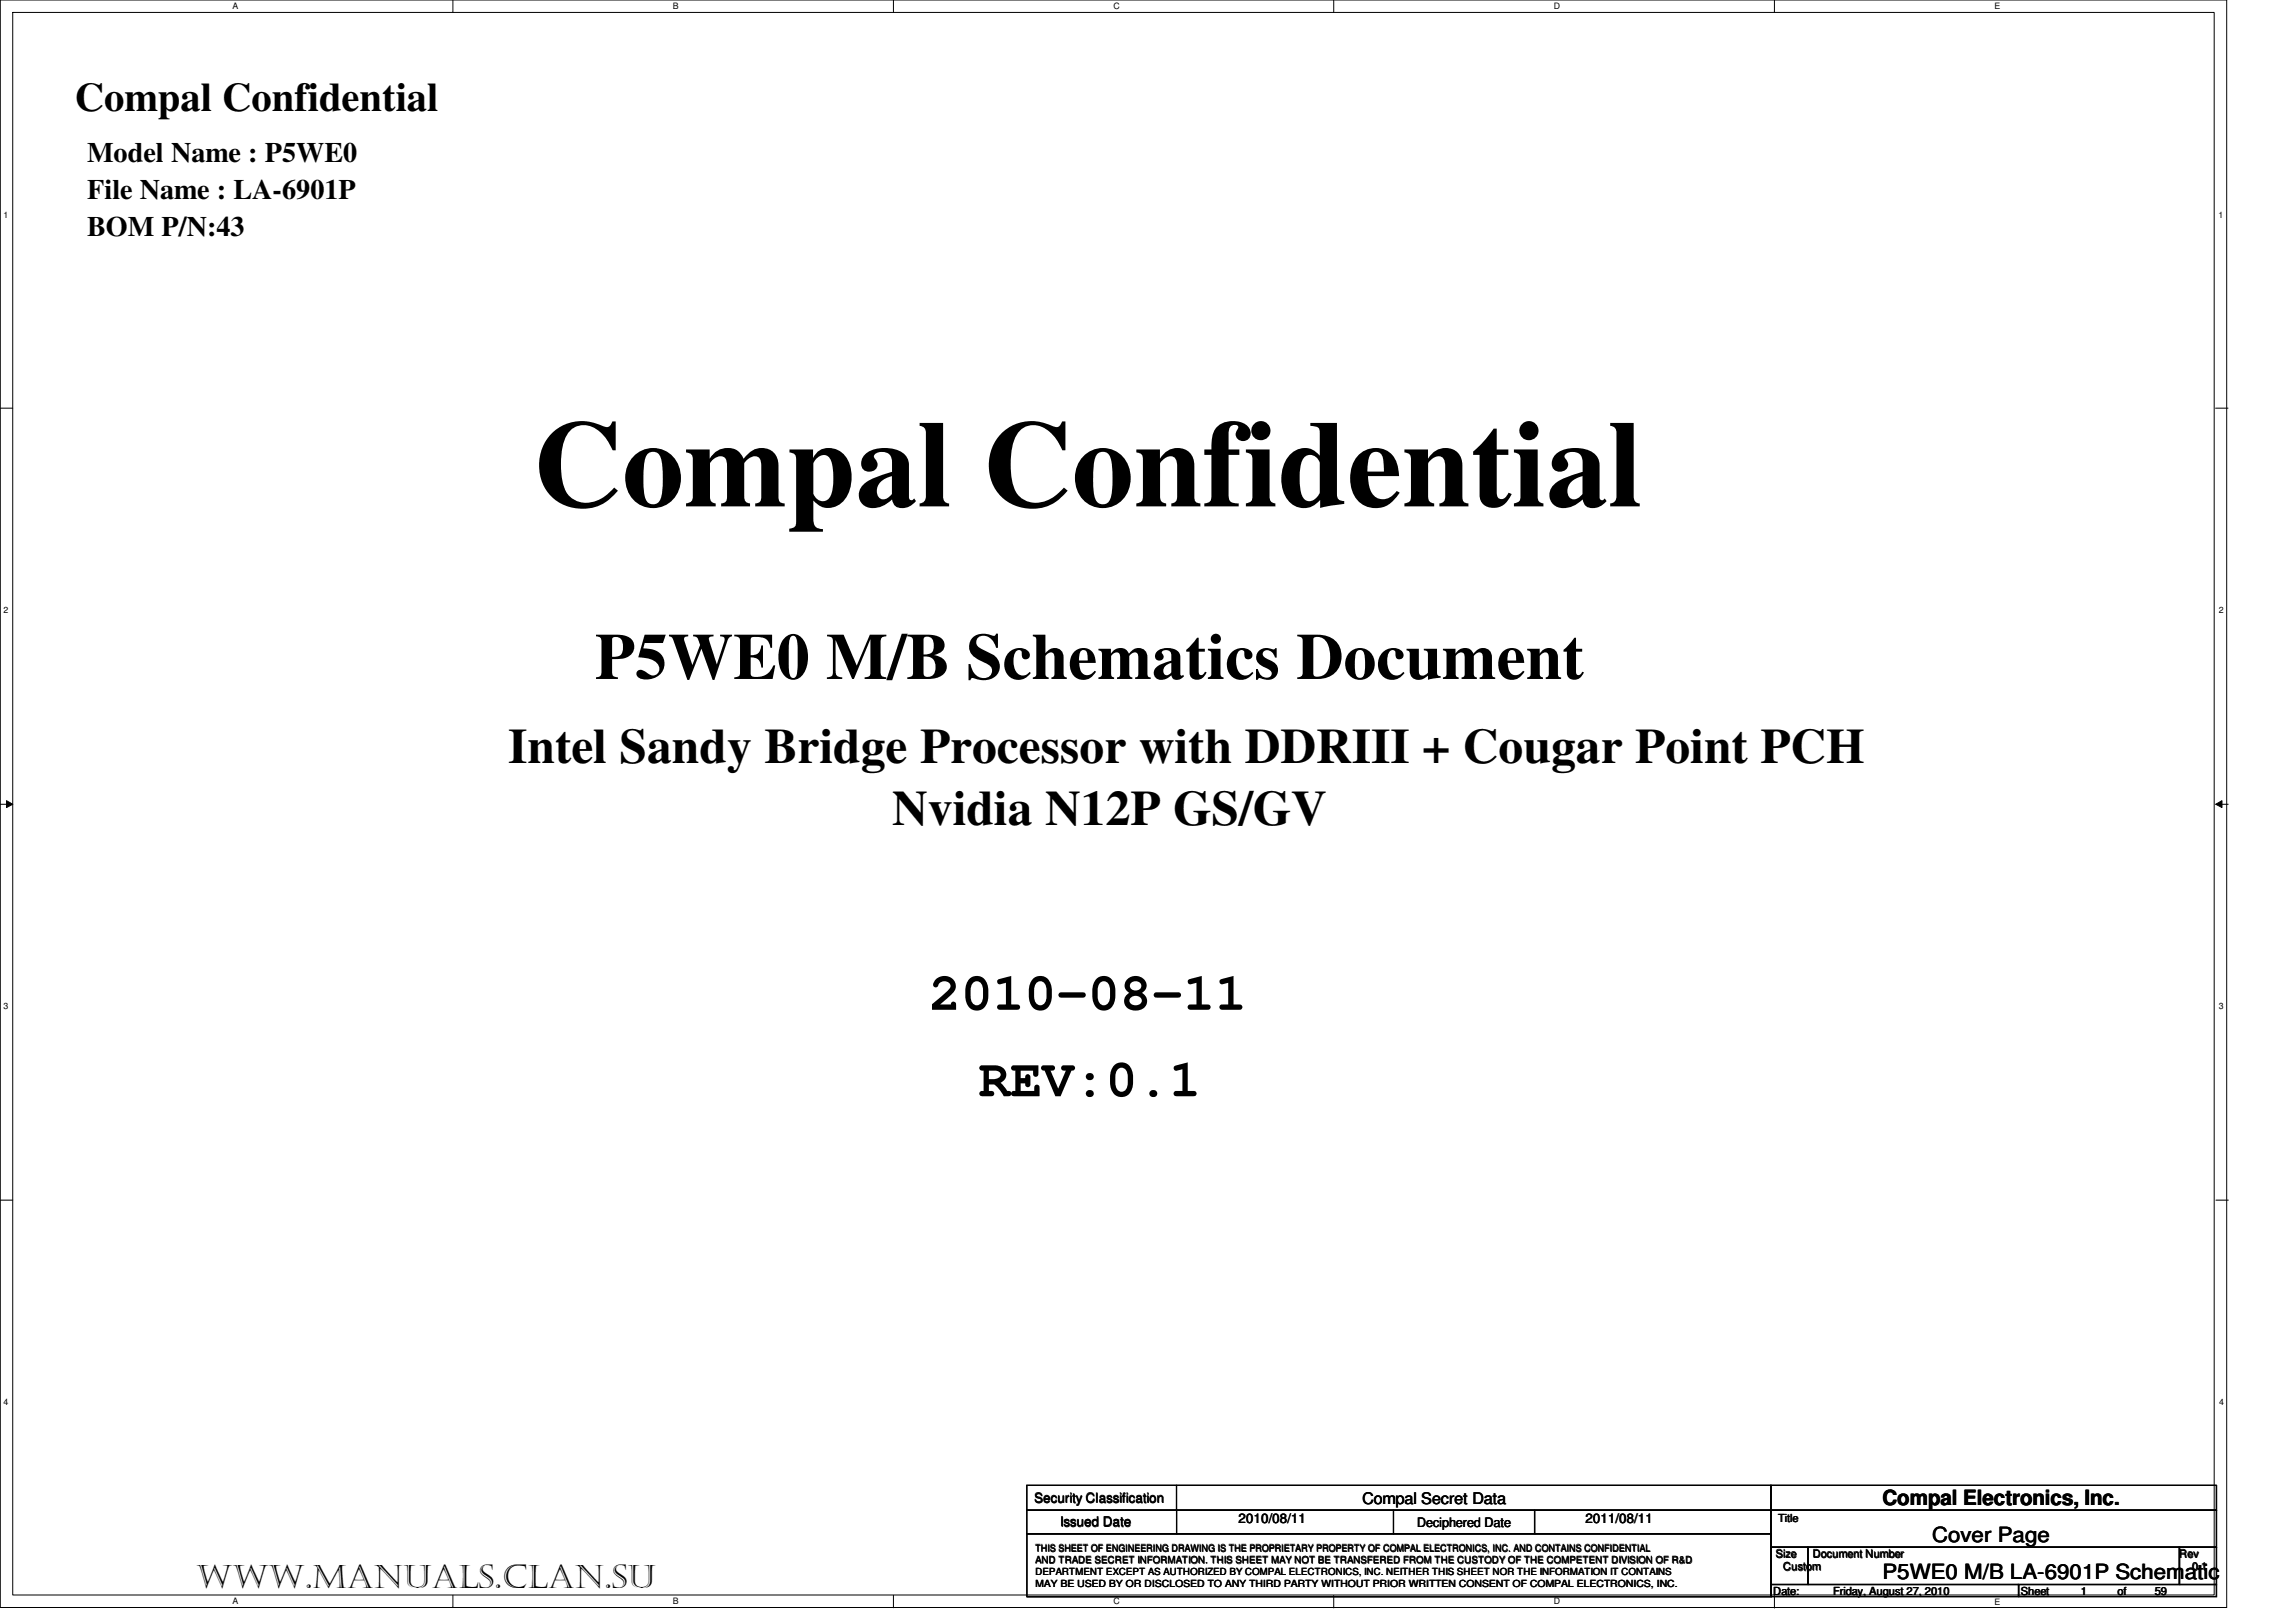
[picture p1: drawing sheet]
<svg xmlns="http://www.w3.org/2000/svg" width="297mm" height="210mm" viewBox="0 0 297 210" stroke-linecap="round" stroke-linejoin="round" font-family="sans-serif">
<defs><g id="words">
<text font-size="16" x="69" y="65.5">Compal Confidential</text>
<text font-size="8.5" x="77" y="87.9">P5WE0 M/B Schematics Document</text>
<g font-size="6.9">
<text x="120.2" y="130.7">2010-08-11</text>
<text x="126.6" y="141.9">REV:0.1</text>
</g>
<g font-size="6.4">
<text x="65.7" y="98.8">Intel Sandy Bridge Processor with DDRIII + Cougar Point PCH</text>
<text x="115.4" y="106.8">Nvidia N12P GS/GV</text>
</g>
<text font-size="5.3" x="9.7" y="14.4">Compal Confidential</text>
<text font-size="4.2" x="25.4" y="205.5">www.manuals.clan.su</text>
<g font-size="3.6">
<text x="11.3" y="21">Model Name : P5WE0</text>
<text x="11.3" y="25.8">File Name : LA-6901P</text>
<text x="11.3" y="30.6">BOM P/N:43</text>
</g>
<g font-size="2.7">
<text x="243.5" y="194.7">Compal Electronics, Inc.</text>
<text x="249.9" y="199.5">Cover Page</text>
<text x="243.5" y="204.3">P5WE0 M/B LA-6901P Schematic</text>
</g>
<text font-size="2.1" x="176.2" y="194.6">Compal Secret Data</text>
<g font-size="1.7">
<text x="133.8" y="194.4">Security Classification</text>
<text x="137.1" y="197.5">Issued Date</text>
<text x="160.2" y="197">2010/08/11</text>
<text x="183.3" y="197.6">Deciphered Date</text>
<text x="205.1" y="197">2011/08/11</text>
</g>
<g font-size="1.4">
<text x="230" y="196.9">Title</text>
<text x="229.7" y="201.5">Size</text>
<text x="230.7" y="203.2">Custom</text>
<text x="234.5" y="201.5">Document Number</text>
<text x="281.9" y="201.5">Rev</text>
<text x="283.6" y="203.2">0.1</text>
<text x="229.4" y="206.4">Date:</text>
<text x="237.1" y="206.4">Friday, August 27, 2010</text>
<text x="261.4" y="206.4">Sheet</text>
<text x="269.1" y="206.4">1</text>
<text x="273.9" y="206.4">of</text>
<text x="278.7" y="206.4">59</text>
</g>
<g font-size="1.3">
<text x="133.9" y="203.8">DEPARTMENT EXCEPT AS AUTHORIZED BY COMPAL ELECTRONICS, INC. NEITHER THIS SHEET NOR THE INFORMATION IT CONTAINS</text>
<text x="133.9" y="200.8">THIS SHEET OF ENGINEERING DRAWING IS THE PROPRIETARY PROPERTY OF COMPAL ELECTRONICS, INC. AND CONTAINS CONFIDENTIAL</text>
<text x="133.9" y="202.3">AND TRADE SECRET INFORMATION. THIS SHEET MAY NOT BE TRANSFERED FROM THE CUSTODY OF THE COMPETENT DIVISION OF R&amp;D</text>
<text x="133.9" y="205.3">MAY BE USED BY OR DISCLOSED TO ANY THIRD PARTY WITHOUT PRIOR WRITTEN CONSENT OF COMPAL ELECTRONICS, INC.</text>
</g>
<g font-size="1.1">
<text x="30.1" y="1.1">A</text>
<text x="87" y="1.1">B</text>
<text x="144" y="1.1">C</text>
<text x="201" y="1.1">D</text>
<text x="258" y="1.1">E</text>
<text x=".5" y="28.2">1</text>
<text x="287" y="28.2">1</text>
<text x=".5" y="79.4">2</text>
<text x="287" y="79.4">2</text>
<text x=".5" y="130.6">3</text>
<text x="287.1" y="130.6">3</text>
<text x=".5" y="181.9">4</text>
<text x="287.1" y="181.9">4</text>
<text x="30.1" y="207.6">A</text>
<text x="87" y="207.6">B</text>
<text x="144" y="207.6">C</text>
<text x="201" y="207.6">D</text>
<text x="258" y="207.6">E</text>
</g>
</g></defs>
<path d="M1.6 1.6h284.9v204.8h-284.9zM288.1 0h-288.1v208M288.1 0v208h-288" fill="none" stroke="#000" stroke-width=".13"/>
<g fill="#fff">
<path d="M30.1 .2h.7v1.2h-.7z"/>
<path d="M30.1 206.6h.7v1.2h-.7z"/>
</g>
<path d="M58.6 0v1.6M58.6 206.4v1.6" fill="none" stroke="#000" stroke-width=".13"/>
<g fill="#fff">
<path d="M87 .2h.8v1.2h-.8z"/>
<path d="M87 206.6h.8v1.2h-.8z"/>
</g>
<path d="M115.6 0v1.6M115.6 206.5v1.6" fill="none" stroke="#000" stroke-width=".13"/>
<g fill="#fff">
<path d="M144 .2h.8v1.2h-.8z"/>
<path d="M144 206.6h.8v1.2h-.8z"/>
</g>
<path d="M172.5 0v1.6M172.5 206.5v1.6" fill="none" stroke="#000" stroke-width=".13"/>
<g fill="#fff">
<path d="M201 .2h.8v1.2h-.8z"/>
<path d="M201 206.7h.8v1.1h-.8z"/>
</g>
<path d="M229.6 0v1.6M229.6 206.5v1.6" fill="none" stroke="#000" stroke-width=".13"/>
<g fill="#fff">
<path d="M258 .2h.7v1.2h-.7z"/>
<path d="M258 206.7h.7v1.1h-.7z"/>
<path d="M.5 27.2h.6v1.2h-.6z"/>
<path d="M287 27.2h.6v1.2h-.6z"/>
<path d="M.5 78.4h.6v1.2h-.6z"/>
<path d="M287.1 78.4h.6v1.2h-.6z"/>
</g>
<path d="M0 52.8h1.6M286.6 52.8h1.6" fill="none" stroke="#000" stroke-width=".13"/>
<g fill="#fff">
<path d="M.5 129.7h.6v1.1h-.6z"/>
<path d="M287.1 129.7h.6v1.1h-.6z"/>
</g>
<path d="M0 104.1h1.6M.8 103.6l.8 .5-.8 .4zM286.7 104.1h1.6M286.7 104.1l.8-.5v.9z" fill="none" stroke="#000" stroke-width=".13"/>
<path d="M.8 103.6l.8 .5-.8 .4zM286.7 104.1l.8-.5v.9z" fill="#000"/>
<g fill="#fff">
<path d="M.5 180.9h.6v1.2h-.6z"/>
<path d="M287.1 180.9h.6v1.2h-.6z"/>
</g>
<g fill="none" stroke="#000" stroke-width=".13">
<path d="M0 155.3h1.6M286.7 155.3h1.6M132.8 192.2h96.3v3.2h-96.3zM132.8 195.4h96.3v3.1h-96.3zM132.8 198.5h96.3v8.1h-96.3zM132.9 198.5h96.2v8.1h-96.2zM132.9 192.2h96.2v3.3h-96.2zM132.9 195.5h96.2v3h-96.2zM132.9 198.5h96.3v8.2h-96.3zM152.2 192.2v3.2M152.2 195.4v3.1M152.2 192.2v6.3"/>
<path d="M180.2 195.4v3.1M180.3 195.5v3M198.5 195.4v3.1M198.5 195.5v3M198.6 195.5v3M229.1 192.2h57.6v3.2h-57.6zM229.1 195.4h57.6v4.8h-57.6zM229.1 192.2h57.7v3.3h-57.7zM229.1 195.5h57.7v4.7h-57.7zM229.1 200.2h4.8v4.8h-4.8zM229.1 205h32v1.6h-32zM229.1 200.2h4.8v4.9h-4.8z"/>
<path d="M229.1 205.1h32.1v1.5h-32.1zM233.9 200.2h48v4.8h-48zM233.9 200.2h48.1v4.9h-48.1zM261.1 205h25.6v1.6h-25.6zM261.2 205.1h25.5v1.5h-25.5zM261.2 205.1h25.6v1.5h-25.6zM281.9 200.2h4.8v4.8h-4.8zM282 200.2h4.7v4.9h-4.7zM282 200.2h4.8v4.9h-4.8z"/>
</g>
<use href="#words"/>
</svg>
